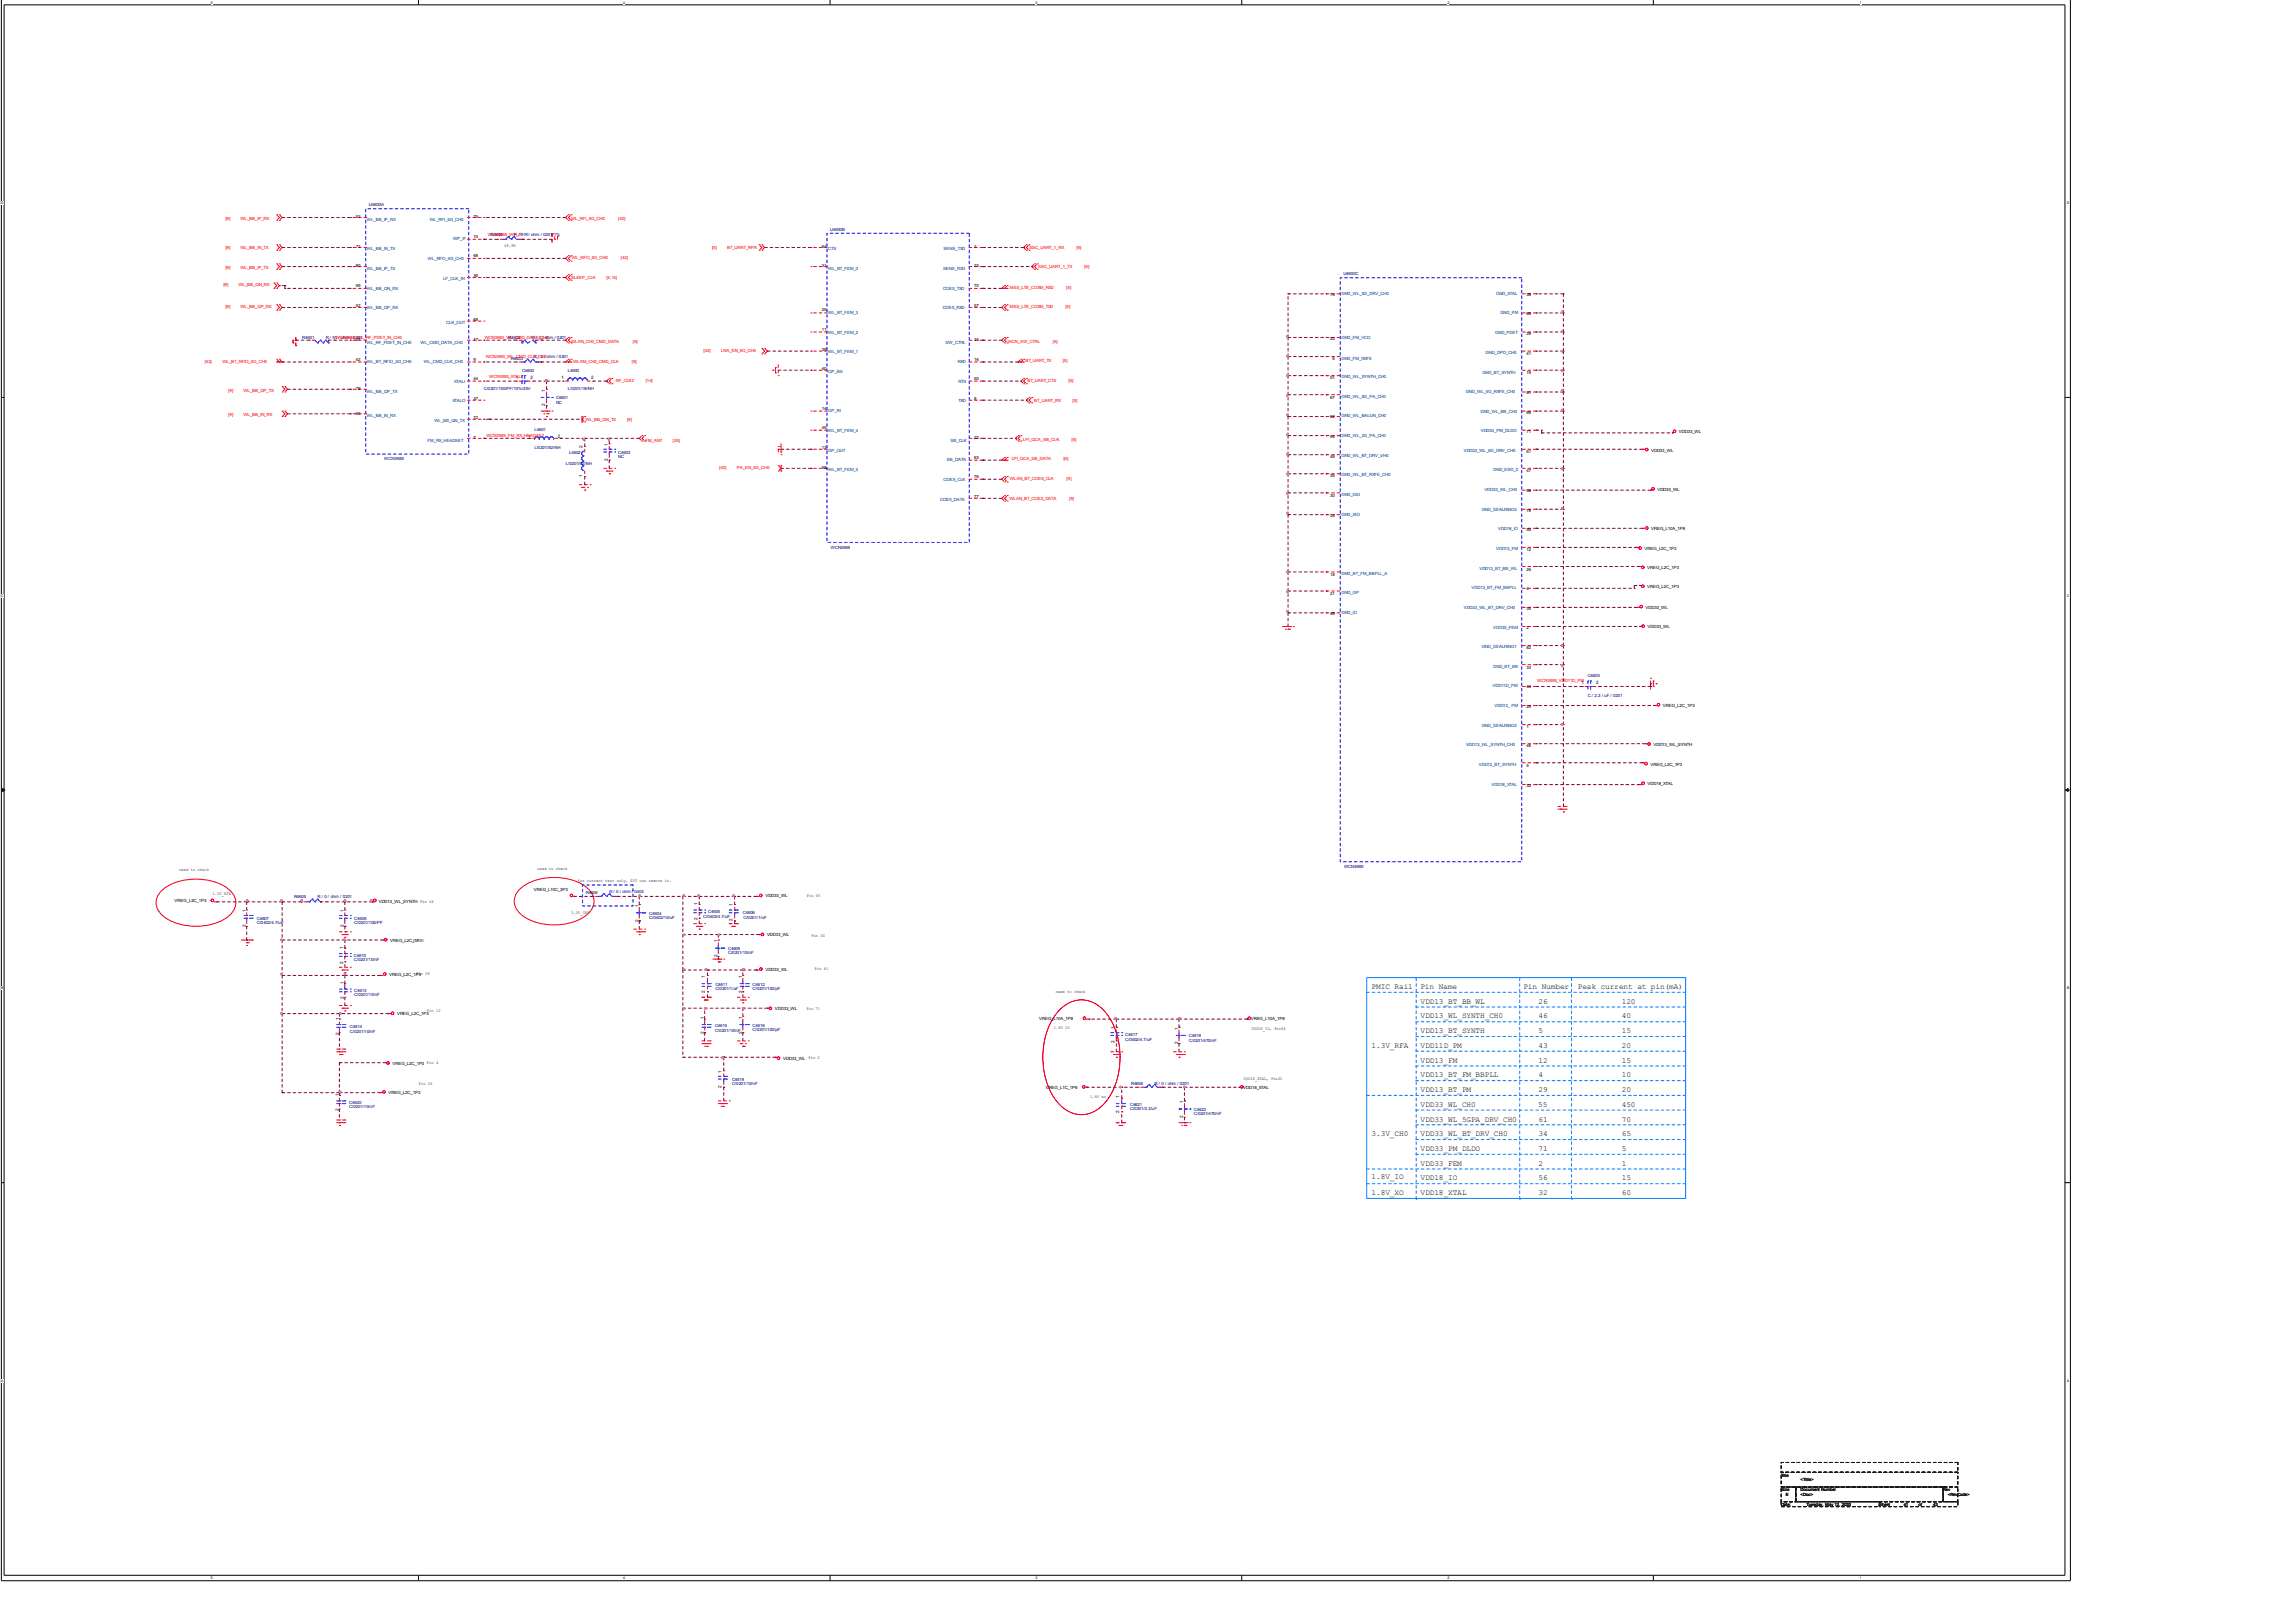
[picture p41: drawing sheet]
<svg xmlns="http://www.w3.org/2000/svg" width="297mm" height="210mm" viewBox="0 0 297 210" stroke-linecap="round" stroke-linejoin="round" font-family="sans-serif">
<defs><g id="words">
<g font-size="1">
<text x="177.5" y="128">PMIC Rail</text>
<text x="183.8" y="128">Pin Name</text>
<text x="183.9" y="129.9">VDD13_BT_BB_WL</text>
<text x="183.9" y="131.8">VDD13_WL_SYNTH_CH0</text>
<text x="197.2" y="128">Pin Number</text>
<text x="199.1" y="129.9">26</text>
<text x="199.1" y="131.8">46</text>
<text x="204.2" y="128">Peak current at pin(mA)</text>
<text x="209.9" y="129.9">120</text>
<text x="209.9" y="131.8">40</text>
<text x="177.5" y="135.6">1.3V_RFA</text>
<text x="183.9" y="133.7">VDD13_BT_SYNTH</text>
<text x="183.9" y="135.6">VDD11D_PM</text>
<text x="183.9" y="137.5">VDD13_FM</text>
<text x="199.1" y="133.7">5</text>
<text x="199.1" y="135.6">43</text>
<text x="199.1" y="137.5">12</text>
<text x="209.9" y="133.7">15</text>
<text x="209.9" y="137.5">15</text>
<text x="209.9" y="135.6">20</text>
<text x="183.9" y="143.2">VDD33_WL_CH0</text>
<text x="183.9" y="139.4">VDD13_BT_FM_BBPLL</text>
<text x="183.9" y="141.3">VDD13_BT_PM</text>
<text x="199.1" y="143.2">55</text>
<text x="199.1" y="139.4">4</text>
<text x="199.1" y="141.3">29</text>
<text x="209.9" y="139.4">10</text>
<text x="209.9" y="143.2">450</text>
<text x="209.9" y="141.3">20</text>
<text x="177.5" y="147">3.3V_CH0</text>
<text x="183.9" y="145.1">VDD33_WL_5GPA_DRV_CH0</text>
<text x="183.9" y="147">VDD33_WL_BT_DRV_CH0</text>
<text x="183.9" y="148.9">VDD33_PM_DLDO</text>
<text x="199.1" y="145.1">61</text>
<text x="199.1" y="147">34</text>
<text x="199.1" y="148.9">71</text>
<text x="209.9" y="145.1">70</text>
<text x="209.9" y="148.9">5</text>
<text x="209.9" y="147">65</text>
<text x="177.5" y="152.6">1.8V_IO</text>
<text x="177.5" y="154.6">1.8V_XO</text>
<text x="183.9" y="154.6">VDD18_XTAL</text>
<text x="183.9" y="150.8">VDD33_FEM</text>
<text x="183.9" y="152.7">VDD18_IO</text>
<text x="199.1" y="150.8">2</text>
<text x="199.1" y="152.7">56</text>
<text x="199.1" y="154.6">32</text>
<text x="209.9" y="150.8">1</text>
<text x="209.9" y="154.6">60</text>
<text x="209.9" y="152.7">15</text>
</g>
<g font-size=".6" fill="#f00">
<text x="29.2" y="28.4">[9]</text>
<text x="31.1" y="28.4">WL_BB_IP_RX</text>
<text x="73.9" y="28.4">WL_RFI_5G_CH0</text>
<text x="80" y="28.4">[42]</text>
<text x="29.2" y="32.3">[9]</text>
<text x="29.2" y="34.8">[9]</text>
<text x="31.1" y="32.3">WL_BB_IN_TX</text>
<text x="31.1" y="34.8">WL_BB_IP_TX</text>
<text x="63.1" y="30.5">WCN3988_WP_IF</text>
<text x="74" y="33.5">WL_RFO_5G_CH0</text>
<text x="80.3" y="33.5">[42]</text>
<text x="92.2" y="32.2">[5]</text>
<text x="94.1" y="32.2">BT_UART_RFR</text>
<text x="133.2" y="32.3">SSC_UART_1_RX</text>
<text x="134.4" y="34.7">SSC_UART_1_TX</text>
<text x="139.3" y="32.3">[6]</text>
<text x="140.3" y="34.7">[6]</text>
<text x="28.9" y="37">[9]</text>
<text x="29.2" y="39.9">[9]</text>
<text x="30.9" y="37">WL_BB_QN_RX</text>
<text x="31.1" y="39.9">WL_BB_QP_RX</text>
<text x="73.9" y="36.1">SLEEP_CLK</text>
<text x="78.5" y="36.1">[4,14]</text>
<text x="130.7" y="37.4">MSS_LTE_COXM_RXD</text>
<text x="130.7" y="39.9">MSS_LTE_COXM_TXD</text>
<text x="137.9" y="39.9">[5]</text>
<text x="138" y="37.4">[5]</text>
<text x="26.5" y="47">[42]</text>
<text x="28.8" y="47">WL_BT_RFIO_2G_CH0</text>
<text x="43.4" y="43.8">WCN3988_WL_RF_PDET_IN_CH0</text>
<text x="62.7" y="43.8">WCN3980_WL_CMD_DATA_CH0</text>
<text x="62.9" y="46.4">WCN3980_WL_CMD_CLK_CH0</text>
<text x="73.9" y="44.3">WLAN_CH0_CMD_DATA</text>
<text x="74.2" y="46.9">WLAM_CH0_CMD_CLK</text>
<text x="81.8" y="46.9">[9]</text>
<text x="81.9" y="44.3">[9]</text>
<text x="91.1" y="45.5">[42]</text>
<text x="93.3" y="45.5">LNA_EN_5G_CH0</text>
<text x="130.4" y="44.3">WCN_SW_CTRL</text>
<text x="132.7" y="46.8">BT_UART_TX</text>
<text x="136.3" y="44.3">[5]</text>
<text x="137.5" y="46.8">[5]</text>
<text x="29.5" y="50.7">[9]</text>
<text x="29.5" y="53.9">[9]</text>
<text x="31.5" y="50.7">WL_BB_QP_TX</text>
<text x="31.5" y="53.9">WL_BB_IN_RX</text>
<text x="63.3" y="48.9">WCN3980_XTALI</text>
<text x="79.7" y="49.4">RF_CLK2</text>
<text x="83.6" y="49.4">[14]</text>
<text x="133" y="49.4">BT_UART_CTS</text>
<text x="133.8" y="52">BT_UART_RX</text>
<text x="138.3" y="49.4">[5]</text>
<text x="138.8" y="52">[5]</text>
<text x="62.9" y="56.5">WCN3988_FM_RX_HEADSET</text>
<text x="75.8" y="54.5">WL_BB_QN_TX</text>
<text x="81.1" y="54.5">[9]</text>
<text x="83.5" y="57.1">FM_ANT</text>
<text x="87.1" y="57.1">[25]</text>
<text x="130.9" y="59.6">LPI_QCA_SB_DATA</text>
<text x="132.4" y="57">LPI_QCA_SB_CLK</text>
<text x="137.6" y="59.6">[6]</text>
<text x="138.7" y="57">[6]</text>
<text x="93.1" y="60.7">[42]</text>
<text x="95.4" y="60.7">PA_EN_5G_CH0</text>
<text x="130.6" y="64.6">WLAN_BT_COEX_DATA</text>
<text x="130.7" y="62.1">WLAN_BT_COEX_CLK</text>
<text x="138" y="62.1">[9]</text>
<text x="138.4" y="64.6">[9]</text>
<text x="198.9" y="88.3">WCN3988_VDD11D_PM</text>
</g>
<g font-size=".6">
<text x="46.1" y="28.2">53</text>
<text x="61.3" y="28.2">75</text>
<text x="46.1" y="32">73</text>
<text x="46.1" y="34.6">80</text>
<text x="61.3" y="30.8">10</text>
<text x="61.3" y="33.3">68</text>
<text x="61.3" y="35.9">36</text>
<text x="65.2" y="32">49.9K</text>
<text x="106.4" y="32">64</text>
<text x="106.4" y="34.6">31</text>
<text x="126.1" y="32">3</text>
<text x="126.1" y="34.6">23</text>
<text x="46.1" y="37.1">59</text>
<text x="46.1" y="39.7">52</text>
<text x="61.3" y="41.6">69</text>
<text x="106.4" y="40.3">25</text>
<text x="126.1" y="37.1">70</text>
<text x="126.1" y="39.7">57</text>
<text x="172.2" y="38.3">74</text>
<text x="197.6" y="38.3">38</text>
<text x="197.6" y="40.8">65</text>
<text x="46.1" y="44.1">27</text>
<text x="46.1" y="46.7">42</text>
<text x="61.3" y="44.1">17</text>
<text x="61.3" y="46.7">9</text>
<text x="106.4" y="42.8">11</text>
<text x="106.4" y="45.4">39</text>
<text x="106.4" y="47.9">40</text>
<text x="126.1" y="44.1">15</text>
<text x="126.1" y="46.7">16</text>
<text x="172.2" y="44">20</text>
<text x="172.5" y="46.5">6</text>
<text x="197.6" y="43.3">28</text>
<text x="197.6" y="45.9">41</text>
<text x="46.1" y="50.5">79</text>
<text x="46.1" y="53.6">60</text>
<text x="61.3" y="49.2">44</text>
<text x="61.3" y="51.7">37</text>
<text x="66.8" y="49.1">1</text>
<text x="68.7" y="49.1">2</text>
<text x="70.6" y="52.6" transform="rotate(-90 70.6 52.6)">2</text>
<text x="70.6" y="50.7" transform="rotate(-90 70.6 50.7)">1</text>
<text x="72.7" y="49.1">1</text>
<text x="76.5" y="49.1">2</text>
<text x="106.4" y="53">14</text>
<text x="126.1" y="49.2">50</text>
<text x="126.1" y="51.7">8</text>
<text x="172.2" y="49.1">51</text>
<text x="172.2" y="51.6">67</text>
<text x="197.6" y="48.4">19</text>
<text x="197.6" y="51">81</text>
<text x="197.6" y="53.5">66</text>
<text x="61.3" y="54.3">72</text>
<text x="61.3" y="56.8">7</text>
<text x="68.4" y="56.7">1</text>
<text x="72.2" y="56.7">2</text>
<text x="75.4" y="57.9" transform="rotate(-90 75.4 57.9)">2</text>
<text x="78.6" y="59.6" transform="rotate(-90 78.6 59.6)">2</text>
<text x="78.6" y="57.7" transform="rotate(-90 78.6 57.7)">1</text>
<text x="106.4" y="55.5">45</text>
<text x="106.4" y="58.1">13</text>
<text x="126.1" y="56.8">22</text>
<text x="126.1" y="59.4">63</text>
<text x="172.2" y="54.1">62</text>
<text x="172.2" y="56.7">54</text>
<text x="172.2" y="59.2">48</text>
<text x="197.6" y="56">71</text>
<text x="197.6" y="58.6">61</text>
<text x="213.7" y="58.4">VDD33_WL</text>
<text x="217.3" y="56">VDD33_WL</text>
<text x="75.4" y="61.7" transform="rotate(-90 75.4 61.7)">1</text>
<text x="106.4" y="60.6">58</text>
<text x="126.1" y="61.9">76</text>
<text x="126.1" y="64.4">77</text>
<text x="172.2" y="61.8">35</text>
<text x="172.2" y="64.3">30</text>
<text x="197.6" y="61.1">47</text>
<text x="197.6" y="63.7">55</text>
<text x="214.5" y="63.5">VDD33_WL</text>
<text x="172.2" y="66.8">24</text>
<text x="197.6" y="66.2">78</text>
<text x="197.6" y="68.7">56</text>
<text x="197.6" y="71.3">12</text>
<text x="212.8" y="71.2">VREG_L2C_1P3</text>
<text x="213.7" y="68.6">VREG_L10A_1P8</text>
<text x="172.2" y="74.5">18</text>
<text x="172.2" y="77">21</text>
<text x="197.6" y="73.8">26</text>
<text x="197.6" y="76.4">4</text>
<text x="213.2" y="73.7">VREG_L2C_1P3</text>
<text x="213.2" y="76.1">VREG_L2C_1P3</text>
<text x="172.2" y="79.5">49</text>
<text x="197.6" y="78.9">34</text>
<text x="197.6" y="81.4">2</text>
<text x="197.6" y="84">82</text>
<text x="213" y="78.7">VDD33_WL</text>
<text x="213.2" y="81.3">VDD33_WL</text>
<text x="197.6" y="86.5">33</text>
<text x="197.6" y="89.1">43</text>
<text x="204.7" y="88.5">1</text>
<text x="206.6" y="88.5">2</text>
<text x="197.6" y="91.6">29</text>
<text x="197.6" y="94.1">1</text>
<text x="215.2" y="91.4">VREG_L2C_1P3</text>
<text x="197.6" y="96.7">46</text>
<text x="197.6" y="99.2">5</text>
<text x="197.6" y="101.8">32</text>
<text x="213.2" y="101.6">VDD18_XTAL</text>
<text x="213.6" y="99.1">VREG_L2C_1P3</text>
<text x="214" y="96.5">VDD13_WL_SYNTH</text>
<text x="23.2" y="112.7">need to check</text>
<text x="69.6" y="112.5">need to check</text>
<text x="22.6" y="116.8">VREG_L2C_1P3</text>
<text x="27.5" y="115.8">1.3V_RFA</text>
<text x="31.8" y="119.9" transform="rotate(-90 31.8 119.9)">2</text>
<text x="31.8" y="118" transform="rotate(-90 31.8 118)">1</text>
<text x="44.5" y="119.9" transform="rotate(-90 44.5 119.9)">2</text>
<text x="44.5" y="118" transform="rotate(-90 44.5 118)">1</text>
<text x="49" y="116.8">VDD13_WL_SYNTH Pin 46</text>
<text x="69.1" y="115.2">VREG_L10C_3P3</text>
<text x="73.9" y="118.3">3.3V_CH0</text>
<text x="74.8" y="114.1">for current test only, EVT can remove it.</text>
<text x="82.6" y="119.3" transform="rotate(-90 82.6 119.3)">2</text>
<text x="82.6" y="117.3" transform="rotate(-90 82.6 117.3)">1</text>
<text x="90.2" y="119" transform="rotate(-90 90.2 119)">2</text>
<text x="90.2" y="117.1" transform="rotate(-90 90.2 117.1)">1</text>
<text x="94.8" y="119.2" transform="rotate(-90 94.8 119.2)">2</text>
<text x="94.8" y="117.3" transform="rotate(-90 94.8 117.3)">1</text>
<text x="99.1" y="116.1">VDD33_WL</text>
<text x="104.4" y="116">Pin 55</text>
<text x="44.4" y="124.7" transform="rotate(-90 44.4 124.7)">2</text>
<text x="44.4" y="122.8" transform="rotate(-90 44.4 122.8)">1</text>
<text x="50.5" y="121.8">VREG_L2C_1P3</text>
<text x="53.4" y="121.9">Pin 5</text>
<text x="92.9" y="123.8" transform="rotate(-90 92.9 123.8)">2</text>
<text x="92.9" y="121.9" transform="rotate(-90 92.9 121.9)">1</text>
<text x="99.1" y="125.6">VDD33_WL</text>
<text x="99.3" y="121.2">VDD33_WL</text>
<text x="105" y="121.2">Pin 34</text>
<text x="105.4" y="125.6">Pin 61</text>
<text x="43.9" y="132" transform="rotate(-90 43.9 132)">1</text>
<text x="44.5" y="129.2" transform="rotate(-90 44.5 129.2)">2</text>
<text x="44.5" y="127.3" transform="rotate(-90 44.5 127.3)">1</text>
<text x="50.4" y="126.3">VREG_L2C_1P3</text>
<text x="51.4" y="131.4">VREG_L2C_1P3</text>
<text x="53.9" y="126.2">Pin 29</text>
<text x="55.3" y="130.9">Pin 12</text>
<text x="91.1" y="131.9" transform="rotate(-90 91.1 131.9)">1</text>
<text x="91.2" y="128.4" transform="rotate(-90 91.2 128.4)">2</text>
<text x="91.2" y="126.5" transform="rotate(-90 91.2 126.5)">1</text>
<text x="96" y="131.8" transform="rotate(-90 96 131.8)">1</text>
<text x="96" y="128.4" transform="rotate(-90 96 128.4)">2</text>
<text x="96" y="126.5" transform="rotate(-90 96 126.5)">1</text>
<text x="100.3" y="130.7">VDD33_WL</text>
<text x="104.4" y="130.6">Pin 71</text>
<text x="134.5" y="132">VREG_L10A_1P8</text>
<text x="136.6" y="128.5">need to check</text>
<text x="161.9" y="132">VREG_L10A_1P8</text>
<text x="43.9" y="133.9" transform="rotate(-90 43.9 133.9)">2</text>
<text x="50.8" y="137.8">VREG_L2C_1P3 Pin 4</text>
<text x="91.1" y="133.8" transform="rotate(-90 91.1 133.8)">2</text>
<text x="96" y="133.7" transform="rotate(-90 96 133.7)">2</text>
<text x="101.3" y="137.2">VDD33_WL</text>
<text x="104.6" y="137">Pin 2</text>
<text x="136.4" y="133.2">1.8V IO</text>
<text x="144.2" y="135" transform="rotate(-90 144.2 135)">2</text>
<text x="144.2" y="133.1" transform="rotate(-90 144.2 133.1)">1</text>
<text x="152.5" y="135.1" transform="rotate(-90 152.5 135.1)">2</text>
<text x="152.5" y="133.2" transform="rotate(-90 152.5 133.2)">1</text>
<text x="162" y="133.3">VDD18_IO, Pin56</text>
<text x="43.9" y="143.8" transform="rotate(-90 43.9 143.8)">2</text>
<text x="43.9" y="141.9" transform="rotate(-90 43.9 141.9)">1</text>
<text x="50.3" y="141.5">VREG_L2C_1P3</text>
<text x="54.2" y="140.4">Pin 26</text>
<text x="93.4" y="140.7" transform="rotate(-90 93.4 140.7)">2</text>
<text x="93.4" y="138.8" transform="rotate(-90 93.4 138.8)">1</text>
<text x="135.3" y="140.9">VREG_L1C_1P8</text>
<text x="141.1" y="142.1">1.8V xo</text>
<text x="144.9" y="142.1" transform="rotate(-90 144.9 142.1)">1</text>
<text x="153.1" y="142.7" transform="rotate(-90 153.1 142.7)">1</text>
<text x="160.9" y="140.8">VDD18_XTAL</text>
<text x="160.9" y="139.7">VDD18_XTAL, Pin32</text>
<text x="144.9" y="144" transform="rotate(-90 144.9 144)">2</text>
<text x="153.1" y="144.7" transform="rotate(-90 153.1 144.7)">2</text>
<text x="230.5" y="191.1">Title</text>
<text x="233" y="191.7">&lt;Title&gt;</text>
<text x="230.5" y="193">Size</text>
<text x="230.5" y="194.9">Date:</text>
<text x="231.1" y="193.6">E</text>
<text x="233" y="193">Document Number</text>
<text x="233" y="193.6">&lt;Doc&gt;</text>
<text x="233.8" y="194.9">Tuesday, May 12, 2020</text>
<text x="243.2" y="194.9">Sheet</text>
<text x="246.4" y="194.9">41</text>
<text x="248.3" y="194.9">of</text>
<text x="250.2" y="194.9">43</text>
<text x="251.4" y="193">Rev</text>
<text x="252.1" y="193.6">&lt;RevCode&gt;</text>
</g>
<g font-size=".6" fill="#004080">
<text x="47.5" y="28.6">WL_BB_IP_RX</text>
<text x="55.6" y="28.6">WL_RFI_5G_CH0</text>
<text x="47.5" y="32.4">WL_BB_IN_TX</text>
<text x="47.5" y="34.9">WL_BB_IP_TX</text>
<text x="55.4" y="33.7">WL_RFO_5G_CH0</text>
<text x="58.6" y="31.1">WP_IF</text>
<text x="107.2" y="32.4">CTS</text>
<text x="107.2" y="34.9">WL_BT_FEM_0</text>
<text x="122" y="34.9">SENS_RXD</text>
<text x="122.1" y="32.4">SENS_TXD</text>
<text x="47.5" y="37.5">WL_BB_QN_RX</text>
<text x="47.5" y="40">WL_BB_QP_RX</text>
<text x="57.4" y="36.2">LF_CLK_IN</text>
<text x="57.7" y="41.9">CLK_OUT</text>
<text x="107.2" y="40.6">WL_BT_FEM_3</text>
<text x="122" y="40">COEX_RXD</text>
<text x="122" y="37.5">COEX_TXD</text>
<text x="173.6" y="38.1">GND_WL_5G_DRV_CH0</text>
<text x="193.6" y="38.1">GND_XTAL</text>
<text x="194.2" y="40.6">GND_PM</text>
<text x="47.5" y="44.4">WL_RF_PDET_IN_CH0</text>
<text x="47.5" y="47">WL_BT_RFIO_2G_CH0</text>
<text x="54.4" y="44.4">WL_CMD_DATA_CH0</text>
<text x="54.9" y="47">WL_CMD_CLK_CH0</text>
<text x="107.2" y="43.2">WL_BT_FEM_2</text>
<text x="107.2" y="45.7">WL_BT_FEM_1</text>
<text x="122.4" y="44.4">SW_CTRL</text>
<text x="123.9" y="47">RXD</text>
<text x="173.6" y="43.9">GND_FM_VCO</text>
<text x="173.6" y="46.5">GND_FM_RXFE</text>
<text x="192.3" y="45.8">GND_DPD_CH0</text>
<text x="193.5" y="43.2">GND_PDET</text>
<text x="47.5" y="50.8">WL_BB_QP_TX</text>
<text x="47.5" y="54">WL_BB_IN_RX</text>
<text x="58.5" y="52.1">XTALO</text>
<text x="58.8" y="49.5">XTALI</text>
<text x="107.2" y="48.3">GP_EN</text>
<text x="107.2" y="53.3">GP_IN</text>
<text x="124" y="49.5">RTS</text>
<text x="124" y="52.1">TXD</text>
<text x="173.6" y="48.9">GND_WL_SYNTH_CH0</text>
<text x="173.6" y="51.5">GND_WL_5G_PA_CH0</text>
<text x="189.7" y="50.8">GND_WL_5G_RXFE_CH0</text>
<text x="191.6" y="53.4">GND_WL_BB_CH0</text>
<text x="191.8" y="48.4">GND_BT_SYNTH</text>
<text x="55.3" y="57.1">FM_RX_HEADSET</text>
<text x="56.2" y="54.6">WL_BB_QN_TX</text>
<text x="107.2" y="55.9">WL_BT_FEM_4</text>
<text x="107.2" y="58.4">GP_OUT</text>
<text x="122.5" y="59.7">SB_DATA</text>
<text x="123" y="57.1">SB_CLK</text>
<text x="173.6" y="54">GND_WL_BALUN_CH0</text>
<text x="173.6" y="56.6">GND_WL_2G_PA_CH0</text>
<text x="173.6" y="59.1">GND_WL_BT_DRV_VH0</text>
<text x="189.4" y="58.5">VDD33_WL_5G_DRV_CH0</text>
<text x="191.6" y="55.9">VDD33_PM_DLDO</text>
<text x="107.2" y="61">WL_BT_FEM_5</text>
<text x="121.7" y="64.8">COEX_DATA</text>
<text x="122.1" y="62.2">COEX_CLK</text>
<text x="173.6" y="61.6">GND_WL_BT_RXFE_CH0</text>
<text x="173.6" y="64.2">GND_DIG</text>
<text x="192.1" y="63.5">VDD33_WL_CH0</text>
<text x="193.2" y="61">GND_ESD_0</text>
<text x="173.6" y="66.7">GND_ISO</text>
<text x="191.8" y="66.1">GND_SEALRING3</text>
<text x="193.6" y="71.2">VDD13_FM</text>
<text x="193.9" y="68.6">VDD18_IO</text>
<text x="173.6" y="74.3">GND_BT_FM_BBPLL_A</text>
<text x="173.6" y="76.9">GND_GP</text>
<text x="190.4" y="76.2">VDD13_BT_FM_BBPLL</text>
<text x="191.5" y="73.7">VDD13_BT_BB_WL</text>
<text x="173.6" y="79.4">GND_IO</text>
<text x="189.4" y="78.8">VDD33_WL_BT_DRV_CH0</text>
<text x="191.8" y="83.9">GND_SEALRING1</text>
<text x="193.2" y="81.3">VDD33_FEM</text>
<text x="193.1" y="88.9">VDD11D_PM</text>
<text x="193.2" y="86.4">GND_BT_BB</text>
<text x="191.8" y="94">GND_SEALRING2</text>
<text x="193.4" y="91.5">VDD13_ PM</text>
<text x="189.7" y="96.6">VDD13_WL_SYNTH_CH0</text>
<text x="191.4" y="99.1">VDD13_BT_SYNTH</text>
<text x="193" y="101.6">VDD18_XTAL</text>
</g>
<g font-size=".6" fill="#000080">
<text x="47.7" y="26.7">U4600A</text>
<text x="107.4" y="29.8">U4600B</text>
<text x="63.5" y="30.5">R4600</text>
<text x="66.5" y="30.5">R / 51K/ ohm / 0201/1%</text>
<text x="173.8" y="35.6">U4600C</text>
<text x="39.1" y="43.9">R4601</text>
<text x="42.2" y="43.8">R / 51 / ohm / 0201</text>
<text x="65.8" y="43.9">R4602</text>
<text x="66.1" y="46.5">R4603</text>
<text x="68.8" y="43.8">R / 0 / ohm / 0201</text>
<text x="69.1" y="46.4">R / 0 / ohm / 0201</text>
<text x="62.6" y="50.5">C/0201/100/PF/10%/25V</text>
<text x="67.6" y="48.2">C4600</text>
<text x="72" y="51.7">C4601</text>
<text x="72" y="52.2">NC</text>
<text x="73.5" y="48.2">L4600</text>
<text x="73.5" y="50.4">L/0201/18/NH</text>
<text x="49.7" y="59.6">WCN3988</text>
<text x="69.2" y="55.8">L4601</text>
<text x="69.2" y="58">L/0201/82/NH</text>
<text x="73.7" y="58.7">L4602</text>
<text x="80" y="58.7">C4602</text>
<text x="80" y="59.3">NC</text>
<text x="73.2" y="60.1">L/0201/82/NH</text>
<text x="107.5" y="71">WCN3988</text>
<text x="205.5" y="87.6">C4603</text>
<text x="205.5" y="90.2">C / 2.2 / uF / 0201</text>
<text x="173.9" y="112.3">WCN3988</text>
<text x="33.2" y="119">C4607</text>
<text x="33.2" y="119.5">C/0402/4.7/uF</text>
<text x="38.1" y="116.2">R4605</text>
<text x="41.1" y="116.2">R / 0 / ohm / 0201</text>
<text x="45.8" y="119">C4608</text>
<text x="45.8" y="119.5">C/0201/100/PF</text>
<text x="75.8" y="115.6">R4604</text>
<text x="78.9" y="115.6">R / 0 / ohm / 0402</text>
<text x="84" y="118.4">C4604</text>
<text x="84" y="118.9">C/0402/10/uF</text>
<text x="91" y="118.7">C/0402/4.7/uF</text>
<text x="91.6" y="118.2">C4605</text>
<text x="96.1" y="118.3">C4606</text>
<text x="96.2" y="118.9">C/0201/1/uF</text>
<text x="45.8" y="123.8">C4610</text>
<text x="45.8" y="124.4">C/0201/10/nF</text>
<text x="94.2" y="122.9">C4609</text>
<text x="94.2" y="123.5">C/0201/10/nF</text>
<text x="45.8" y="128.3">C4613</text>
<text x="45.8" y="128.9">C/0201/10/nF</text>
<text x="92.6" y="127.6">C4611</text>
<text x="92.6" y="128.1">C/0201/1/uF</text>
<text x="97.4" y="127.6">C4612</text>
<text x="97.4" y="128.1">C/0201/100/pF</text>
<text x="45.3" y="133">C4614</text>
<text x="45.3" y="133.6">C/0201/10/nF</text>
<text x="92.5" y="132.9">C4615</text>
<text x="92.5" y="133.5">C/0201/10/nF</text>
<text x="97.4" y="132.8">C4616</text>
<text x="97.4" y="133.4">C/0201/100/pF</text>
<text x="145.6" y="134.1">C4617</text>
<text x="145.6" y="134.7">C/0402/4.7/uF</text>
<text x="153.9" y="134.2">C4618</text>
<text x="153.9" y="134.8">C/0201/470/nF</text>
<text x="45.2" y="142.9">C4620</text>
<text x="45.2" y="143.4">C/0201/10/nF</text>
<text x="94.7" y="139.8">C4619</text>
<text x="94.7" y="140.4">C/0201/10/nF</text>
<text x="146.2" y="143.1">C4621</text>
<text x="146.2" y="143.7">C/0201/2.2/uF</text>
<text x="146.4" y="140.4">R4606</text>
<text x="149.4" y="140.3">R / 0 / ohm / 0201</text>
<text x="154.5" y="143.8">C4622</text>
<text x="154.5" y="144.3">C/0201/470/nF</text>
</g>
<g font-size=".5">
<text x="27.3" y=".5">5</text>
<text x="80.6" y=".5">4</text>
<text x="134" y=".5">3</text>
<text x="187.3" y=".5">2</text>
<text x="240.7" y=".5">1</text>
<text x=".2" y="26.4">D</text>
<text x="267.5" y="26.4">D</text>
<text x=".2" y="77.2">C</text>
<text x="267.5" y="77.2">C</text>
<text x=".2" y="128">B</text>
<text x="267.5" y="128">B</text>
<text x=".2" y="178.8">A</text>
<text x="267.5" y="178.8">A</text>
<text x="27.3" y="204.3">5</text>
<text x="80.6" y="204.3">4</text>
<text x="134" y="204.3">3</text>
<text x="187.3" y="204.3">2</text>
<text x="240.7" y="204.3">1</text>
</g>
</g></defs>
<path d="M.2 -.1v204.6h267.7v-204.6M.5 .6h266.7v203.2h-266.7z" fill="none" stroke="#000" stroke-width=".13"/>
<g fill="#fff">
<path d="M27.3 .1h.2v.5h-.2z"/>
<path d="M27.3 203.9h.2v.5h-.2z"/>
</g>
<path d="M54.2 -.1v.7M54.2 203.8v.7" fill="none" stroke="#000" stroke-width=".13"/>
<g fill="#fff">
<path d="M80.6 .1h.3v.5h-.3z"/>
<path d="M80.6 203.9h.3v.5h-.3z"/>
</g>
<path d="M107.4 -.1v.7M107.4 203.8v.7" fill="none" stroke="#000" stroke-width=".13"/>
<g fill="#fff">
<path d="M134 .1h.2v.5h-.2z"/>
<path d="M134 203.9h.2v.5h-.2z"/>
</g>
<path d="M160.7 -.1v.7M160.7 203.8v.7" fill="none" stroke="#000" stroke-width=".13"/>
<g fill="#fff">
<path d="M187.3 .1h.2v.5h-.2z"/>
<path d="M187.3 203.9h.2v.5h-.2z"/>
</g>
<path d="M214 -.1v.7M214 203.8v.7" fill="none" stroke="#000" stroke-width=".13"/>
<g fill="#fff">
<path d="M240.7 .1h.2v.5h-.2z"/>
<path d="M240.7 203.9h.2v.5h-.2z"/>
<path d="M.2 26h.3v.5h-.3z"/>
<path d="M267.5 26h.3v.5h-.3z"/>
<path d="M.2 76.8h.3v.5h-.3z"/>
<path d="M267.5 76.8h.3v.5h-.3z"/>
</g>
<path d="M.2 51.4h.3M267.2 51.4h.7" fill="none" stroke="#000" stroke-width=".13"/>
<g fill="#fff">
<path d="M.2 127.6h.2v.5h-.2z"/>
<path d="M267.5 127.6h.3v.5h-.3z"/>
</g>
<path d="M.2 102.2h.3M267.2 102.2h.7" fill="none" stroke="#000" stroke-width=".13"/>
<path d="M.3 102l.3 .2-.3 .2zM267.3 102.2l.3-.2v.4z" fill="#000" stroke="#000" stroke-width=".13"/>
<g fill="#fff">
<path d="M.2 178.4h.3v.5h-.3z"/>
<path d="M267.5 178.4h.3v.5h-.3z"/>
</g>
<path d="M.2 153h.3M267.2 153h.7" fill="none" stroke="#000" stroke-width=".13"/>
<g fill="none" stroke="#f00" stroke-width=".13">
<path d="M20.9 115.3a7.3 7.3 0 0 1 7.1-1.1 3.2 3.2 0 0 1 2.5 2.6 3.2 3.2 0 0 1-2.5 2.6 7.8 7.8 0 0 1-6.6-.6 2.15 2.15 0 0 1-.5-3.5zM67.3 115.1a7.3 7.3 0 0 1 7-1.1 3.2 3.2 0 0 1 2.6 2.6 3.2 3.2 0 0 1-2.6 2.7 7.8 7.8 0 0 1-6.5-.7 2.18 2.18 0 0 1-.5-3.5zM137 130.8a3.8 3.8 0 0 1 5.9 0 9.8 9.8 0 0 1 1.5 9.4 5.7 5.7 0 0 1-3.6 3.9 4.1 4.1 0 0 1-4.4-2 10.2 10.2 0 0 1 0-10.6z"/>
<circle cx="213.1" cy="58.2" r=".17"/>
<circle cx="216.7" cy="55.8" r=".17"/>
<circle cx="212.3" cy="70.9" r=".17"/>
<circle cx="212.4" cy="78.5" r=".17"/>
<circle cx="212.6" cy="73.4" r=".17"/>
<circle cx="212.6" cy="75.9" r=".17"/>
<circle cx="213.1" cy="68.3" r=".17"/>
<circle cx="213.9" cy="63.2" r=".17"/>
<circle cx="212.6" cy="81" r=".17"/>
<circle cx="213" cy="98.8" r=".17"/>
<circle cx="213.4" cy="96.3" r=".17"/>
<circle cx="214.6" cy="91.2" r=".17"/>
<circle cx="27.5" cy="116.5" r=".17"/>
<circle cx="48.5" cy="116.5" r=".17"/>
<circle cx="74" cy="115.9" r=".17"/>
<circle cx="98.5" cy="115.9" r=".17"/>
<circle cx="212.6" cy="101.3" r=".17"/>
<circle cx="49.8" cy="126" r=".17"/>
<circle cx="49.9" cy="121.6" r=".17"/>
<circle cx="50.2" cy="137.5" r=".17"/>
<circle cx="50.8" cy="131.1" r=".17"/>
<circle cx="98.5" cy="125.4" r=".17"/>
<circle cx="98.7" cy="120.9" r=".17"/>
<circle cx="99.7" cy="130.5" r=".17"/>
<circle cx="100.8" cy="136.9" r=".17"/>
<circle cx="140.3" cy="131.7" r=".17"/>
<circle cx="161.7" cy="131.7" r=".17"/>
<circle cx="49.7" cy="141.3" r=".17"/>
<circle cx="140.3" cy="140.6" r=".17"/>
<circle cx="160.7" cy="140.6" r=".17"/>
</g>
<g fill="none" stroke="#00f" stroke-width=".13" stroke-dasharray=".4 .4 .4 .4 .4 .4 .4 .4">
<path d="M47.3 27h13.4v31.8h-13.4zM65.1 31h.3M65.4 31h.1M65.4 31l.4-.4M65.8 30.6h.1M65.8 30.6l.3 .4M66.1 31h.1M66.1 31l.4-.4M66.5 30.6h.1M66.5 30.6l.4 .4M66.9 31h.1M66.9 31h.3"/>
<path d="M67.2 31h.1M107 30.2h18.4v40h-18.4zM173.4 35.9h23.5v75.6h-23.5zM40.7 44l.4 .4M41.1 44.4h.1M41.1 44.4l.4-.4M41.5 44h.1M41.5 44l.3 .4M41.8 44.4h.1M41.8 44.4l.4-.4M42.2 44h.1M42.2 44l.3 .4"/>
<path d="M42.5 44.4h.1M42.5 44.4v-.4M42.5 44h.1M67.6 44v.4M67.6 44.4h.1M67.6 44.4l.3-.4M67.6 46.8h.3M67.6 49.3h.1M67.6 49.7v-1.1M67.6 48.6h.1M67.9 44h.1M67.9 44l.4 .4"/>
<path d="M67.9 46.8h.1M67.9 46.8l.4-.3M67.9 49.7v-1.1M67.9 48.6h.1M67.9 49.3h.1M68.3 44.4h.1M68.3 44.4l.7-.4M68.3 46.5h.1M68.3 46.5l.3 .3M68.3 49.3h-.4M68.6 46.8h.1M68.6 46.8l.4-.3"/>
<path d="M69 44h.1M69 44l.3 .4M69 46.5h.1M69 46.5l.3 .3M69.3 44.4h.1M69.3 44.4v-.4M69.3 44h.1M69.3 46.8h.1M69.3 46.8h.4M69.7 46.8h.1M70 51.4h1.4M70.7 51.1v.3"/>
<path d="M70.7 51.4h.1M70.7 51.8v-.4M71.4 51.4h.1M78.1 58.5h1.5M78.1 58.1h1.5M78.8 58.1h.1M78.8 58.8v-.3M78.8 58.5h.1M79.6 58.5h.1M79.6 58.1h.1M205.5 88.8h.1M205.5 89.2v-1.1"/>
<path d="M205.5 88.1h.1M205.8 89.2v-1.1M205.8 88.1h.1M205.8 88.8h.1M206.2 88.8h-.4M31.6 118.8h1M31.6 118.5h1M31.9 118.5h.1M31.9 119.2v-.4M31.9 118.8h.1M32.6 118.8h.1M32.6 118.5h.1"/>
<path d="M39.7 116.7h.3M40 116.7h.1M40 116.7l.4-.4M40.4 116.3h.1M40.4 116.3l.3 .4M40.7 116.7h.1M40.7 116.7l.4-.4M41.1 116.3h.1M41.1 116.3l.4 .4M41.5 116.7h.1M43.9 118.8h1.4M43.9 118.5h1.4"/>
<path d="M44.6 118.5h.1M44.6 119.2v-.4M44.6 118.8h.1M45.3 118.8h.1M45.3 118.5h.1M75.4 114.5h6.5v2.7h-6.5zM77.4 116h.4M77.8 116h.1M77.8 116l.3-.4M78.1 115.6h.1M78.1 115.6l.4 .4M78.5 116h.1"/>
<path d="M78.5 116l.3-.4M78.8 115.6h.1M78.8 115.6l.4 .4M79.2 116h.1M79.2 116h.4M79.6 116h.1M82.4 118.1h1M82.7 117.7v.4M82.7 118.1h.1M82.7 118.5v-.4M83.4 118.1h.1M89.8 118.1h1.4"/>
<path d="M89.8 117.7h1.4M90.5 117.7h.1M90.5 118.1h.1M91.2 118.1h.1M91.2 117.7h.1M94.4 118.1h1M94.4 117.7h1M95.1 117.7h.1M95.1 118.5v-.4M95.1 118.1h.1M95.4 118.1h.1M95.4 117.7h.1"/>
<path d="M43.6 132.9h1M43.6 132.6h1M43.9 132.6h.1M43.9 133.3v-.4M43.9 132.9h.1M43.9 128.3h1.4M43.9 128h1.4M43.9 123.7h1.4M43.9 123.4h1.4M44.6 132.9h.1M44.6 132.6h.1M44.6 127.6v.4"/>
<path d="M44.6 128h.1M44.6 128.3h.1M44.6 123.4h.1M44.6 123.7h.1M45.3 128.3h.1M45.3 128h.1M45.3 123.7h.1M45.3 123.4h.1M90.8 127.6h1.1M90.8 127.3h1.1M90.8 132.9h1.1M90.8 132.6h1.1"/>
<path d="M91.2 132.2v.4M91.2 132.6h.1M91.2 132.9h.1M91.5 126.9v.4M91.5 127.3h.1M91.5 127.6h.1M91.9 127.6h.1M91.9 127.3h.1M91.9 132.9h.1M91.9 132.6h.1M92.6 122.7h1.1M93 122.3v.4"/>
<path d="M93 122.7h.1M93 123v-.3M93 139.6h1M93 139.3h1M93.7 122.7h.1M93.7 139.3h.1M93.7 140v-.4M93.7 139.6h.1M94 139.6h.1M94 139.3h.1M95.8 127.6h1M95.8 127.3h1"/>
<path d="M95.8 132.6h1M96.1 126.9v.4M96.1 127.3h.1M96.1 127.6h.1M96.1 132.2v.4M96.1 132.6h.1M96.1 132.9v-.3M96.8 127.6h.1M96.8 127.3h.1M96.8 132.6h.1M143.8 134h1.4M143.8 133.6h1.4"/>
<path d="M144.5 133.6h.1M144.5 134.3v-.3M144.5 134h.1M145.2 134h.1M145.2 133.6h.1M152.2 134h1.1M152.6 133.6v.4M152.6 134h.1M152.6 134.3v-.3M153.3 134h.1M43.6 142.8h1M43.6 142.4h1"/>
<path d="M43.9 142.4h.1M43.9 142.8h.1M44.6 142.8h.1M44.6 142.4h.1M144.5 143.1h1M144.5 142.8h1M145.2 142.4v.4M145.2 142.8h.1M145.2 143.1h.1M145.5 143.1h.1M145.5 142.8h.1M148 140.7h.3"/>
<path d="M148.3 140.7h.1M148.3 140.7l.4-.4M148.7 140.3h.1M148.7 140.3l.3 .4M149 140.7h.1M149 140.7l.4-.4M149.4 140.3h.1M149.4 140.3l.4 .4M149.8 140.7h.1M149.8 140.7h.3M150.1 140.7h.1M152.6 143.5h1.4"/>
<path d="M153.3 143.1v.4M153.3 143.5h.1M153.3 143.9v-.4M154 143.5h.1"/>
</g>
<path d="M176.9 126.5h41.2v28.6h-41.2z" fill="none" stroke="#0080ff" stroke-width=".13"/>
<g fill="none" stroke="#0080ff" stroke-width=".13" stroke-dasharray=".4 .4 .4 .4 .4 .4 .4 .4">
<path d="M176.9 128.4h41.2M183.2 130.3h34.9M183.2 132.2h34.9M183.2 134.1h34.9M183.2 136h34.9M183.2 137.9h34.9M183.2 139.8h34.9M183.3 126.6v28.5M196.7 126.6v28.5M203.4 126.6v28.5M176.9 141.7h41.2M176.9 151.3h41.2"/>
<path d="M176.9 153.2h41.2M183.2 143.6h34.9M183.2 145.5h34.9M183.2 147.4h34.9M183.2 149.4h34.9M183.3 155.1h.1M196.7 155.1h.1M203.4 155.1h.1"/>
</g>
<g fill="none" stroke="#f00" stroke-width=".13" stroke-dasharray=".4 .4 .4 .4 .4 .4 .4 .4">
<path d="M35.5 36.6h.1M35.5 37.3h.1M35.8 27.8h.1M35.8 28.5h.1M35.8 31.7h.1M35.8 32.4h.1M35.8 34.1h.1M35.8 34.8h.1M35.8 37.3h.1M35.8 36.6h.1M35.8 37l-.3-.4M35.8 37l-.3 .3"/>
<path d="M35.8 39.4h.1M36.2 28.5h.1M36.2 27.8h.1M36.2 28.1l-.4-.3M36.2 28.1l-.4 .4M36.2 32.4h.1M36.2 31.7h.1M36.2 32l-.4-.3M36.2 32l-.4 .4M36.2 34.8h.1M36.2 34.1h.1M36.2 34.5l-.4-.4"/>
<path d="M36.2 34.5l-.4 .3M36.2 37l-.4 .3M36.2 37l-.4-.4M36.2 39.4h.1M36.2 39.8l-.4-.4M36.2 39.8l-.4 .3M36.5 28.1l-.3 .4M36.5 28.1l-.3-.3M36.5 32l-.3 .4M36.5 32l-.3-.3M36.5 34.5l-.3 .3M36.5 34.5l-.3-.4"/>
<path d="M36.5 39.8l-.3 .3M36.5 39.8l-.3-.4M45.3 28.1h.1M45.3 32h.1M45.3 34.5h.1M45.3 37.3h.1M45.3 39.8h.1M47.4 28.1h-2.1M47.4 32h-2.1M47.4 34.5h-2.1M47.4 37.3h-2.1M47.4 39.8h-2.1"/>
<path d="M60.5 28.1h2.1M60.5 31h2.1M60.5 33.4h2.1M60.5 35.9h2.1M62.6 28.1h.1M62.6 31h.1M62.6 33.4h.1M62.6 35.9h.1M64.4 31h.1M65.1 31h-.7M67.2 31h.4M67.6 31h.1"/>
<path d="M71.4 31.3v-1M71.4 30.3h.1M71.8 30.6v.4M71.8 31h.1M72.1 31v-.4M72.1 30.6h.1M73.2 28.1l.4-.3M73.2 28.1l.4 .4M73.2 33.4l.4-.3M73.2 33.4l.4 .4M73.2 35.9l.4-.3M73.2 35.9l.4 .4"/>
<path d="M73.6 27.8h.1M73.6 28.5h.1M73.6 28.1l.3 .4M73.6 28.1l.3-.3M73.6 33.1h.1M73.6 33.8h.1M73.6 33.4l.3 .4M73.6 33.4l.3-.3M73.6 35.6h.1M73.6 36.3h.1M73.6 35.9l.3 .4M73.6 35.9l.3-.3"/>
<path d="M73.9 28.5h.1M73.9 27.8h.1M73.9 33.8h.1M73.9 33.1h.1M73.9 36.3h.1M73.9 35.6h.1M98.2 31.7h.1M98.2 32.4h.1M98.6 32.4h.1M98.6 31.7h.1M98.6 32l-.4-.3M98.6 32l-.4 .4"/>
<path d="M99 32l-.4 .4M99 32l-.4-.3M105 32h.1M105 34.5h.1M107.1 32h-2.1M107.1 34.5h-2.1M125.4 32h1.8M125.4 34.5h1.8M125.4 37.3h1.8M125.4 39.8h1.8M127.2 32h.1M127.2 34.5h.1"/>
<path d="M127.2 37.3h.1M127.2 39.8h.1M129.6 37.3l.4-.3M129.6 37.3h.4M129.6 39.8l.4-.4M129.6 39.8l.4 .3M130 37h.1M130 37.3h.1M130 37.3h.4M130 37.3l.4-.3M130 39.4h.1M130 39.8l.4 .3"/>
<path d="M130 39.8l.4-.4M130.4 37.3h.1M130.4 37h.1M130.4 39.4h.1M132.5 32l.3-.3M132.5 32l.3 .4M132.8 31.7h.1M132.8 32.4h.1M132.8 32l.4 .4M132.8 32l.4-.3M133.2 32.4h.1M133.2 31.7h.1"/>
<path d="M133.5 34.5l.4-.4M133.5 34.5l.4 .3M133.9 34.1h.1M133.9 34.8h.1M133.9 34.5l.3 .3M133.9 34.5l.3-.4M134.2 34.8h.1M134.2 34.1h.1M171.6 38h.1M173.4 38h-1.8M197 38h1.8M198.8 38h.1"/>
<path d="M35.8 40.1h.1M35.8 46.5h.1M35.8 46.8h.1M36.2 40.1h.1M36.2 46.8h.1M36.2 46.5h.1M36.2 46.8l-.4-.3M36.2 46.8h-.4M36.5 46.8h-.3M36.5 46.8l-.3-.3M36.5 50h.1M36.5 50.7h.1"/>
<path d="M36.5 53.2h.1M36.5 53.9h.1M36.9 50.7h.1M36.9 50h.1M36.9 50.4l-.4-.4M36.9 50.4l-.4 .3M36.9 53.9h.1M36.9 53.2h.1M36.9 53.5l-.4-.3M36.9 53.5l-.4 .4M37.2 50.4l-.3 .3M37.2 50.4l-.3-.4"/>
<path d="M37.2 53.5l-.3 .4M37.2 53.5l-.3-.3M37.9 44.4v-.4M37.9 44h.1M37.9 44v.4M37.9 44.4h.1M38.3 43.7v1M38.3 44.7h.1M40 44h.1M40.7 44h-.7M42.5 44h.7M43.2 44h.1"/>
<path d="M45.3 44h.1M45.3 46.8h.1M45.3 50.4h.1M45.3 53.5h.1M47.4 44h-2.1M47.4 46.8h-2.1M47.4 50.4h-2.1M47.4 53.5h-2.1M60.5 41.5h2.1M60.5 44h2.1M60.5 46.8h2.1M60.5 49.3h2.1"/>
<path d="M60.5 51.8h2.1M60.5 54.2h2.1M60.5 56.7h2.1M62.6 41.5h.1M62.6 44h.1M62.6 46.8h.1M62.6 49.3h.1M62.6 51.8h.1M62.6 54.2h.1M62.6 56.7h.1M66.9 44h.1M66.9 46.8h.1"/>
<path d="M66.9 49.3h.1M67.6 44h-.7M67.6 46.8h-.7M67.6 49.3h-.7M68.3 49.3h.7M68.6 56.7h.1M69 49.3h.1M69.3 44h.7M69.3 56.7h-.7M69.7 46.8h.3M70 53.2h1.4M70 44h.1"/>
<path d="M70 46.8h.1M70.4 53.2h.7M70.4 53.5h.1M70.7 53.9h.1M70.7 51.8v.7M70.7 52.5h.1M70.7 51.1v-.7M70.7 50.4h.1M71.1 53.2h.1M71.1 53.5h-.7M71.4 53.2h.1M71.8 56.7h.7"/>
<path d="M72.5 56.7h.1M72.8 49.3h.1M73.2 44l.4-.3M73.2 44l.4 .4M73.2 46.8l.4-.3M73.2 46.8h.4M73.6 43.7h.1M73.6 44.4h.1M73.6 44l.3 .4M73.6 44l.3-.3M73.6 46.5h.1M73.6 46.8h.1"/>
<path d="M73.6 46.8h.3M73.6 46.8l.3-.3M73.6 49.3h-.8M73.9 44.4h.1M73.9 43.7h.1M73.9 46.8h.1M73.9 46.5h.1M75.3 54.2v-.3M75.3 53.9h.1M75.3 54.2v.4M75.3 54.6h.1M75.3 54.2l.4 .4"/>
<path d="M75.3 54.2l.4-.3M75.7 54.6h.1M75.7 53.9h.1M75.7 58.5v-.7M75.7 57.8h.1M76 49.3h.7M76.7 49.3h.1M78.5 49.3l.3-.3M78.5 49.3l.3 .4M78.8 49h.1M78.8 49.7h.1M78.8 49.3l.4 .4"/>
<path d="M78.8 49.3l.4-.3M78.8 58.8v.7M78.8 59.5h.1M78.8 58.1v-.7M78.8 57.4h.1M79.2 49.7h.1M79.2 49h.1M82.7 56.7l.4 .4M82.7 56.7l.4-.3M83.1 57.1h.1M83.1 56.4h.1M83.1 56.7l.3-.3"/>
<path d="M83.1 56.7l.3 .4M83.4 56.4h.1M83.4 57.1h.1M98.6 45.1h.1M98.6 45.8h.1M99 45.8h.1M99 45.1h.1M99 45.4l-.4-.3M99 45.4l-.4 .4M99.3 45.4l-.3 .4M99.3 45.4l-.3-.3M100 47.9h.1"/>
<path d="M100.4 47.5v.8M100.4 48.3h.1M100.4 48.3v-.8M100.4 47.5h.1M100.7 47.2v1.4M100.7 48.6h.1M100.7 58.5v-.7M100.7 57.8h.1M100.7 58.1h.1M101.1 57.4v1.4M101.1 58.8h.1M101.1 57.8v.7"/>
<path d="M101.1 58.5h.1M105 40.5h.1M105 43h.1M105 45.4h.1M105 47.9h.1M105 53.2h.1M105 55.7h.1M105 58.1h.1M107.1 40.5h-2.1M107.1 43h-2.1M107.1 45.4h-2.1M107.1 47.9h-2.1"/>
<path d="M107.1 53.2h-2.1M107.1 55.7h-2.1M107.1 58.1h-2.1M125.4 44h1.8M125.4 46.8h1.8M125.4 49.3h1.8M125.4 51.8h1.8M125.4 56.7h1.8M125.4 59.5h1.8M127.2 44h.1M127.2 46.8h.1M127.2 49.3h.1"/>
<path d="M127.2 51.8h.1M127.2 56.7h.1M127.2 59.5h.1M129.6 44l.4-.3M129.6 44l.4 .4M129.6 59.5l.4-.3M129.6 59.5h.4M130 40.1h.1M130 43.7h.1M130 44.4h.1M130 44l.4 .4M130 44l.4-.3"/>
<path d="M130 59.2h.1M130 59.5h.1M130 59.5h.4M130 59.5l.4-.3M130.4 40.1h.1M130.4 44.4h.1M130.4 43.7h.1M130.4 59.5h.1M130.4 59.2h.1M131.4 56.7l.4-.3M131.4 56.7l.4 .4M131.8 46.8l.3-.3"/>
<path d="M131.8 46.8h.3M131.8 56.4h.1M131.8 57.1h.1M131.8 56.7l.3 .4M131.8 56.7l.3-.3M132.1 46.5h.1M132.1 46.8h.1M132.1 46.8h.4M132.1 46.8l.4-.3M132.1 49.3l.4-.3M132.1 49.3l.4 .4M132.1 57.1h.1"/>
<path d="M132.1 56.4h.1M132.5 46.8h.1M132.5 46.5h.1M132.5 49h.1M132.5 49.7h.1M132.5 49.3l.3 .4M132.5 49.3l.3-.3M132.8 49.7h.1M132.8 49h.1M132.8 51.8l.4-.4M132.8 51.8l.4 .3M133.2 51.4h.1"/>
<path d="M133.2 52.1h.1M133.2 51.8l.3 .3M133.2 51.8l.3-.4M133.5 52.1h.1M133.5 51.4h.1M171.6 43.7h.1M171.6 46.1h.1M171.6 48.6h.1M171.6 51.1h.1M171.6 53.9h.1M171.6 56.4h.1M171.6 58.8h.1"/>
<path d="M173.4 43.7h-1.8M173.4 46.1h-1.8M173.4 48.6h-1.8M173.4 51.1h-1.8M173.4 53.9h-1.8M173.4 56.4h-1.8M173.4 58.8h-1.8M197 40.5h1.8M197 43h1.8M197 45.4h1.8M197 47.9h1.8M197 50.7h1.8"/>
<path d="M197 53.2h1.8M197 55.7h1.8M197 58.1h1.8M198.8 40.5h.1M198.8 43h.1M198.8 45.4h.1M198.8 47.9h.1M198.8 50.7h.1M198.8 53.2h.1M198.8 55.7h.1M198.8 58.1h.1M212.5 58.1h.1"/>
<path d="M212.9 58.1h-.4M216.4 56h.1M75 62.7h1.4M75.3 63.1h.7M75.3 63.1h.1M75.7 63.1h-.4M75.7 63.4h.1M75.7 61v.7M75.7 61.7h.1M76 63.1h.1M76.4 62.7h.1M78.1 60.6h1.5"/>
<path d="M78.5 61h.7M78.5 61h.1M78.8 61.3h.1M79.2 61h.1M79.2 61h-.7M79.6 60.6h.1M100.7 60.2h.1M100.7 61h.1M101.1 60.6v.4M101.1 61h.1M101.1 60.6v-.4M101.1 60.2h.1"/>
<path d="M101.1 60.6l-.4-.4M101.1 60.6l-.4 .4M105 60.6h.1M107.1 60.6h-2.1M125.4 62h1.8M125.4 64.5h1.8M127.2 62h.1M127.2 64.5h.1M129.6 62l.4-.3M129.6 62l.4 .4M129.6 64.5l.4-.4M129.6 64.5l.4 .3"/>
<path d="M130 61.7h.1M130 62.4h.1M130 62l.4 .4M130 62l.4-.3M130 64.1h.1M130 64.8h.1M130 64.5l.4 .3M130 64.5l.4-.4M130.4 62.4h.1M130.4 61.7h.1M130.4 64.8h.1M130.4 64.1h.1"/>
<path d="M171.6 61.3h.1M171.6 63.8h.1M171.6 66.6h.1M171.6 74h.1M171.6 76.5h.1M171.6 79.3h.1M173.4 61.3h-1.8M173.4 63.8h-1.8M173.4 66.6h-1.8M173.4 74h-1.8M173.4 76.5h-1.8M173.4 79.3h-1.8"/>
<path d="M197 60.6h1.8M197 63.4h1.8M197 65.9h1.8M197 68.4h1.8M197 70.8h1.8M197 73.3h1.8M197 76.1h1.8M197 78.6h1.8M198.8 60.6h.1M198.8 63.4h.1M198.8 65.9h.1M198.8 68.4h.1"/>
<path d="M198.8 70.8h.1M198.8 73.3h.1M198.8 76.1h.1M198.8 78.6h.1M211.8 70.8h.1M211.8 78.6h.1M212.2 70.8h-.4M212.2 73.3h.1M212.2 75.8h.1M212.2 78.6h-.4M212.5 68.4h.1M212.5 73.3h-.3"/>
<path d="M212.5 75.8h-.3M212.9 68.4h-.4M213.6 63.4h.1M166 81.1h1.4M166.3 81.1h.7M166.3 81.4h.1M166.7 81.4h.1M167 81.1h.1M167 81.4h-.7M167.4 81.1h.1M197 81.1h1.8M197 83.5h1.8"/>
<path d="M197 86h1.8M197 88.8h1.8M197 91.3h1.8M197 93.8h1.8M197 96.2h1.8M197 98.7h1.8M198.8 81.1h.1M198.8 83.5h.1M198.8 86h.1M198.8 88.8h.1M198.8 91.3h.1M198.8 93.8h.1"/>
<path d="M198.8 96.2h.1M198.8 98.7h.1M204.8 88.8h.1M205.5 88.8h-.7M206.2 88.8h.7M206.9 88.8h.1M212.2 81.1h.1M212.5 81.1h-.3M212.5 98.7h.1M212.9 96.2h.1M212.9 98.7h-.4M213.3 96.2h-.4"/>
<path d="M213.6 89.2v-1.4M213.6 87.8h.1M214 88.8v-.7M214 88.1h.1M214 88.1v.7M214 88.8h.1M214.3 88.5h.1M214.3 91.3h.1M27.7 116.7h.3M28 116.7h.1M31.9 119.2v.7M31.9 119.9h.1"/>
<path d="M31.9 118.5v-.8M31.9 117.7h.1M39 116.7h.1M39.7 116.7h-.7M41.5 116.7h.7M42.2 116.7h.1M44.6 119.2v.7M44.6 119.9h.1M44.6 118.5v-.8M44.6 117.7h.1M48.2 116.7h.1M48.5 116.7h-.3"/>
<path d="M74.3 116h.1M76.7 116h.1M77.4 116h-.7M79.6 116h.3M79.9 116h.1M82.7 118.5v.7M82.7 119.2h.1M82.7 117.7v-.7M82.7 117h.1M89.8 119.5h1.4M90.1 119.9h.7M90.1 119.9h.1"/>
<path d="M90.5 118.1v.7M90.5 118.8h.1M90.5 117.7v-.7M90.5 117h.1M90.8 119.9h.1M90.8 119.9h-.7M91.2 119.5h.1M94.4 119.5h1M94.7 119.9h.1M94.7 119.9h.4M95.1 119.9h-.4M95.1 119.9h.1"/>
<path d="M95.1 118.5v.7M95.1 119.2h.1M95.1 117.7v-.7M95.1 117h.1M95.4 119.5h.1M97.9 116h.1M98.2 116h-.3M197 101.5h1.8M198.8 101.5h.1M201.6 104.3h1.1M201.6 104.7h1.1M202 104.7h.1"/>
<path d="M202.3 104.7h-.3M202.3 105h.1M202.7 104.3h.1M202.7 104.7h.1M212.2 101.5h.1M212.5 101.5h-.3M31.2 121.6h1.4M31.6 121.6h1M31.9 122h.1M31.9 122.3h.1M32.3 122h-.4M32.6 121.6h.1"/>
<path d="M43.6 135.7h1M43.6 136.1h1M43.9 120.6h1.4M43.9 125.2h1.4M43.9 130.1h1.4M43.9 136.1h.1M43.9 136.4h.4M43.9 133.3v.3M43.9 133.6h.1M43.9 132.6v-.7M43.9 131.9h.1M44.3 120.9h.7"/>
<path d="M44.3 120.9h.1M44.3 125.5h.7M44.3 125.5h.1M44.3 130.4h.7M44.3 130.4h.1M44.3 136.1h-.4M44.3 136.4h.1M44.6 121.3h.1M44.6 125.9h.1M44.6 130.8h.1M44.6 135.7h.1M44.6 136.1h.1"/>
<path d="M44.6 128.3v.7M44.6 129h.1M44.6 127.6v-.3M44.6 127.3h.1M44.6 123.7v.8M44.6 124.5h.1M44.6 123.4v-.7M44.6 122.7h.1M45 120.9h.1M45 120.9h-.7M45 125.5h.1M45 125.5h-.7"/>
<path d="M45 130.4h.1M45 130.4h-.7M45.3 120.6h.1M45.3 125.2h.1M45.3 130.1h.1M49.2 126.2h.1M49.6 121.6h.1M49.6 126.2h-.4M49.9 121.6h-.3M49.9 137.5h.1M50.3 131.2h.1M50.6 131.2h-.3"/>
<path d="M82 120.2h1.4M82.4 120.6h1M82.7 120.6h.1M82.7 120.9h.1M83.1 120.6h-.4M83.4 120.2h.1M83.4 120.6h.1M90.5 120.2h.1M90.8 129h1.1M90.8 134.7h1.1M90.8 135h1.1M91.2 129.4h.1"/>
<path d="M91.2 129.4h.3M91.2 135h.1M91.2 135.4h.3M91.2 132.9v.7M91.2 133.6h.1M91.2 132.2v-.3M91.2 131.9h.1M91.5 129.4h-.3M91.5 129.4h.1M91.5 135h-.3M91.5 135.4h.1M91.5 127.6v.7"/>
<path d="M91.5 128.3h.1M91.5 126.9v-.7M91.5 126.2h.1M91.9 129h.1M91.9 134.7h.1M91.9 135h.1M92.3 124.1h1.4M92.6 124.1h.7M93 124.5h.1M93 123v.7M93 123.7h.1M93 122.3v-.7"/>
<path d="M93 121.6h.1M93.3 124.1h.1M93.3 124.5h-.3M93.7 124.1h.1M93.7 140v.7M93.7 139.3v-.7M93.7 138.6h.1M95.4 129h1.4M95.4 134.7h1.4M95.8 129.4h.7M95.8 135h.7M96.1 129.4h.1"/>
<path d="M96.1 129.7h.1M96.1 135.4h.1M96.1 127.6v.7M96.1 128.3h.1M96.1 126.9v-.7M96.1 126.2h.1M96.1 132.9v.7M96.1 133.6h.1M96.1 132.2v-.7M96.1 131.5h.1M96.5 129.4h.1M96.5 129.4h-.4"/>
<path d="M96.5 135h.1M96.5 135.4h-.4M96.8 129h.1M96.8 134.7h.1M97.9 125.5h.1M98.2 120.9h.1M98.2 125.5h-.3M98.6 120.9h-.4M99.3 130.4h.1M99.7 130.4h-.4M100.4 136.8h.1M100.7 136.8h-.3"/>
<path d="M140.6 131.9h.3M140.9 131.9h.1M143.8 136.1h1.4M144.1 136.4h.7M144.1 136.4h.1M144.5 136.8h.1M144.5 134.3v.4M144.5 134.7h.1M144.5 133.6v-.7M144.5 132.9h.1M144.8 136.4h.1M144.8 136.4h-.7"/>
<path d="M145.2 136.1h.1M151.9 136.1h1.4M152.2 136.4h1.1M152.6 136.4h.1M152.6 136.8h.1M152.6 134.3v.7M152.6 135h.1M152.6 133.6v-.7M152.6 132.9h.1M152.9 136.4h-.3M153.3 136.1h.1M153.3 136.4h.1"/>
<path d="M161.4 131.9h.1M43.6 144.9h1M43.6 145.3h1M43.9 145.3h.1M43.9 145.6h.1M43.9 142.8v.7M43.9 143.5h.1M43.9 142.4v-.7M43.9 141.7h.1M44.3 145.3h-.4M44.6 144.9h.1M44.6 145.3h.1"/>
<path d="M49.2 141.4h.1M49.6 141.4h-.4M93 142.4h1.4M93 142.8h1M93.3 142.8h.1M93.3 143.1h.4M93.7 142.8h-.4M93.7 143.1h.1M93.7 140.7h.1M94 142.8h.1M94.4 142.4h.1M140.6 140.7h.1"/>
<path d="M144.5 145.3h1M144.8 145.6h.1M145.2 145.6h-.4M145.2 145.6h.1M145.2 143.1v.8M145.2 143.9h.1M145.2 142.4v-.3M145.2 142.1h.1M145.5 145.3h.1M147.3 140.7h.1M148 140.7h-.7M150.1 140.7h.4"/>
<path d="M150.5 140.7h.1M152.6 145.3h1.4M152.9 145.3h.7M152.9 145.6h.1M153.3 145.6h.1M153.3 143.9v.7M153.3 144.6h.1M153.3 143.1v-.7M153.3 142.4h.1M153.6 145.3h.1M153.6 145.6h-.7M154 145.3h.1"/>
<path d="M160.3 140.7h.1M160.7 140.7h-.4"/>
</g>
<path d="M230.5 189.2h22.9v1.3h-22.9zM230.5 190.5h22.9v1.9h-22.9zM230.5 192.4h1.9v1.9h-1.9zM230.5 194.3h12.7v.6h-12.7zM232.4 192.4h19.1v1.9h-19.1zM243.2 194.3h10.2v.6h-10.2zM251.5 192.4h1.9v1.9h-1.9z" fill="none" stroke="#000" stroke-width=".13" stroke-dasharray=".4 .4 .4 .4 .4 .4 .4 .4"/>
<path d="M69.8 56.8a.3 .3 0 0 0-.3-.3 .3 .3 0 0 0-.3 .4M70.4 56.8a.3 .3 0 0 0-.3-.3 .3 .3 0 0 0-.3 .4M71 56.8a.3 .3 0 0 0-.3-.3 .3 .3 0 0 0-.3 .4M71.7 56.8a.3 .3 0 0 0-.3-.3 .3 .3 0 0 0-.3 .4M74.1 49.2a.3 .3 0 0 0-.3-.3 .3 .3 0 0 0-.3 .3M74.7 49.2a.3 .3 0 0 0-.3-.3 .3 .3 0 0 0-.3 .3M75.4 49.2a.3 .3 0 0 0-.3-.3 .3 .3 0 0 0-.3 .3M75.6 59.6a.3 .3 0 0 0-.3 .3 .3 .3 0 0 0 .3 .3M75.6 59a.3 .3 0 0 0-.3 .3 .3 .3 0 0 0 .3 .3M75.6 58.4a.3 .3 0 0 0-.3 .3 .3 .3 0 0 0 .3 .3M76 49.2a.3 .3 0 0 0-.3-.3 .3 .3 0 0 0-.3 .3M75.6 60.3a.3 .3 0 0 0-.3 .3 .3 .3 0 0 0 .3 .3" fill="none" stroke="#00f" stroke-width=".13"/>
<g fill="none" stroke="#800040" stroke-width=".13" stroke-dasharray=".4 .4 .4 .4 .4 .4 .4 .4">
<path d="M36.2 37h.1M36.5 28.1h8.8M36.5 32h8.8M36.5 34.5h8.8M36.5 39.8h8.8M36.9 37h-.7M36.9 37.3v-.3M36.9 37h.1M36.9 37.3h.1M45.3 28.1h.1M45.3 32h.1M45.3 34.5h.1"/>
<path d="M45.3 39.8h.1M45.3 37.3h-8.4M62.6 28.1h.1M62.6 31h.1M62.6 33.4h.1M62.6 35.9h.1M64.4 31h-1.8M67.6 31h.1M71.4 31h-3.8M73.2 28.1h-10.6M73.2 33.4h-10.6M73.2 35.9h-10.6"/>
<path d="M99 32h.1M105 32h-6M127.2 37.3h.1M127.2 39.8h.1M127.2 32h5.3M127.2 34.5h6.3M129.6 37.3h-2.4M129.6 39.8h-2.4M132.5 32h.1M133.5 34.5h.1M166.7 38h4.9M166.7 38h.1"/>
<path d="M171.6 38h.1M198.8 38h.1M202.3 38h-3.5M202.3 38h.1M36.5 46.8h.1M37.2 50.4h8.1M37.2 53.5h8.1M38.3 44h.1M40 44h-1.7M43.2 44h2.1M45.3 44h.1M45.3 46.8h-8.8"/>
<path d="M45.3 50.4h.1M45.3 53.5h.1M62.6 44h.1M62.6 46.8h.1M62.6 49.3h.1M62.6 54.2h.1M62.6 56.7h.1M63.3 54.2h-.7M63.3 54.2h.1M63.3 54.2h12M66.9 44h-4.3M66.9 46.8h-4.3"/>
<path d="M66.9 49.3h-4.3M68.6 56.7h-6M69 49.3h1.7M70 44h.1M70 46.8h.1M70.7 49.3h.1M70.7 50.4v-1.1M70.7 52.5v.7M70.7 53.2h.1M70.7 49.3h2.1M72.5 56.7h.1M72.8 49.3h.1"/>
<path d="M73.2 44h-3.2M73.2 46.8h-3.2M75.3 54.2h.1M75.7 56.7h-3.2M75.7 57.8v-1.1M75.7 56.7h.1M75.7 56.7h3.1M76.7 49.3h1.8M78.5 49.3h.1M78.8 56.7h.1M78.8 57.4v-.7M78.8 59.5h.1"/>
<path d="M82.7 56.7h-3.9M99.3 45.4h5.7M100.7 47.9h4.3M101.1 58.1h3.9M105 45.4h.1M105 47.9h.1M105 58.1h.1M127.2 44h.1M127.2 59.5h.1M127.2 46.8h4.6M127.2 49.3h4.9M127.2 51.8h5.6"/>
<path d="M127.2 56.7h4.2M129.6 44h-2.4M129.6 59.5h-2.4M131.4 56.7h.1M131.8 46.8h.1M132.1 49.3h.1M132.8 51.8h.1M166.7 43.7v-5.7M166.7 43.7h4.9M166.7 46.1v-2.4M166.7 43.7h.1M166.7 48.6v-2.5"/>
<path d="M166.7 46.1h.1M166.7 46.1h4.9M166.7 48.6h4.9M166.7 51.1v-2.5M166.7 48.6h.1M166.7 51.1h4.9M166.7 53.9v-2.8M166.7 51.1h.1M166.7 53.9h4.9M166.7 56.4v-2.5M166.7 53.9h.1M166.7 56.4h4.9"/>
<path d="M166.7 58.8v-2.4M166.7 56.4h.1M166.7 58.8h4.9M166.7 58.8h.1M171.6 43.7h.1M171.6 46.1h.1M171.6 48.6h.1M171.6 51.1h.1M171.6 53.9h.1M171.6 56.4h.1M171.6 58.8h.1M198.8 40.5h.1"/>
<path d="M198.8 43h.1M198.8 45.4h.1M198.8 47.9h.1M198.8 50.7h.1M198.8 53.2h.1M198.8 55.7h.7M198.8 58.1h.1M199.5 55.7h.1M199.5 56h16.9M199.5 55.7v.3M199.5 56h.1M202.3 40.5v-2.5"/>
<path d="M202.3 40.5h-3.5M202.3 43v-2.5M202.3 40.5h.1M202.3 43h-3.5M202.3 45.4v-2.4M202.3 43h.1M202.3 45.4h-3.5M202.3 47.9v-2.5M202.3 45.4h.1M202.3 47.9h-3.5M202.3 50.7v-2.8M202.3 47.9h.1"/>
<path d="M202.3 50.7h-3.5M202.3 53.2v-2.5M202.3 50.7h.1M202.3 53.2h-3.5M202.3 53.2h.1M212.5 58.1h-13.7M216.4 56h.1M75.7 61.7v1M75.7 62.7h.1M78.8 60.6v-1.1M101.1 60.6h3.9M105 60.6h.1"/>
<path d="M127.2 62h.1M127.2 64.5h.1M129.6 62h-2.4M129.6 64.5h-2.4M166.7 61.3v-2.5M166.7 63.8v-2.5M166.7 61.3h.1M166.7 61.3h4.9M166.7 66.6v-2.8M166.7 63.8h.1M166.7 63.8h4.9M166.7 66.6h4.9"/>
<path d="M166.7 74v-7.4M166.7 66.6h.1M166.7 74h4.9M166.7 76.5v-2.5M166.7 74h.1M166.7 76.5h4.9M166.7 79.3v-2.8M166.7 76.5h.1M166.7 79.3h4.9M166.7 79.3h.1M171.6 61.3h.1M171.6 63.8h.1"/>
<path d="M171.6 66.6h.1M171.6 74h.1M171.6 76.5h.1M171.6 79.3h.1M198.8 60.6h.1M198.8 63.4h.1M198.8 65.9h.1M198.8 68.4h.1M198.8 70.8h.7M198.8 73.3h.1M198.8 76.1h12.7M198.8 78.6h.1"/>
<path d="M199.5 70.8h.1M199.5 70.8h12.3M202.3 60.6v-7.4M202.3 60.6h-3.5M202.3 65.9v-5.3M202.3 60.6h.1M202.3 65.9h-3.5M202.3 65.9h.1M211.5 76.1h.1M211.5 75.8h.7M211.5 76.1v-.3M211.5 75.8h.1"/>
<path d="M211.8 78.6h-13M211.8 70.8h.1M212.2 73.3h-13.4M212.2 75.8h.1M212.5 68.4h-13.7M213.6 63.4h-14.8M166.7 81.1v-1.8M198.8 81.1h13.4M198.8 83.5h.1M198.8 86h.1M198.8 88.8h.1M198.8 91.3h.1"/>
<path d="M198.8 93.8h.1M198.8 96.2h.1M198.8 98.7h.1M202.3 83.5v-17.6M202.3 83.5h-3.5M202.3 86v-2.5M202.3 83.5h.1M202.3 86h-3.5M202.3 93.8v-7.8M202.3 86h.1M202.3 93.8h-3.5M202.3 93.8h.1"/>
<path d="M204.8 88.8h-6M206.9 88.8h6.7M212.2 81.1h.1M212.5 98.7h-13.7M212.9 96.2h-14.1M213.6 88.8h.1M213.6 88.8v-.3M213.6 88.5h.1M214.3 91.3h-15.5M28 116.7h3.9M31.9 116.7h.1M31.9 117.7v-1"/>
<path d="M31.9 116.7h4.6M31.9 119.9v1.7M36.5 116.7h.1M36.5 116.7h2.5M36.5 116.7v4.9M39 116.7h.1M42.2 116.7h2.4M44.6 116.7h.1M44.6 117.7v-1M44.6 119.9h.1M44.6 119.9v.7M48.2 116.7h-3.6"/>
<path d="M48.2 116.7h.1M74.3 116h2.4M76.7 116h.1M79.9 116h2.8M82.7 116h.1M82.7 116v1M82.7 117h.1M82.7 116h5.7M82.7 119.2h.1M88.4 116h.1M88.4 116h2.1M88.4 116v4.9"/>
<path d="M90.5 116h.1M90.5 117v-1M90.5 119.5v-.7M90.5 118.8h.1M95.1 116h-4.6M95.1 117v-1M95.1 116h.1M95.1 119.5v-.3M95.1 119.2h.1M97.9 116h-2.8M198.8 101.5h.1M202.3 104.3v-10.5"/>
<path d="M212.2 101.5h-13.4M31.9 121.6h.1M36.5 121.6h.1M36.5 121.6h8.1M36.5 121.6v4.6M36.5 126.2h.1M36.5 126.2h8.1M36.5 126.2v5M36.5 131.2h.1M36.5 131.2h7.4M36.5 131.2v10.2M43.9 131.2h.1"/>
<path d="M43.9 131.2v.7M43.9 131.9h.1M43.9 133.6v2.1M43.9 135.7h.1M43.9 137.5h.1M44.6 121.6h.1M44.6 125.2v-.7M44.6 124.5h.1M44.6 126.2h.1M44.6 127.3v-1.1M44.6 129v1.1M44.6 130.1h.1"/>
<path d="M44.6 121.6v1.1M44.6 122.7h.1M44.6 120.6h.1M49.2 126.2h-4.6M49.6 121.6h-5M49.9 137.5h-6M50.3 131.2h-6.4M82.7 120.2v-1M88.4 120.9h.1M88.4 120.9h4.6M88.4 120.9v4.6M88.4 125.5h.1"/>
<path d="M88.4 125.5v4.9M88.4 130.4h.1M88.4 125.5h3.1M88.4 130.4h2.8M88.4 130.4v6.4M88.4 136.8h.1M88.4 136.8h5.3M91.2 130.4h.1M91.2 130.4h4.9M91.2 131.9v-1.5M91.2 134.7v-1.1M91.2 133.6h.1"/>
<path d="M91.5 125.5h.1M91.5 126.2v-.7M91.5 125.5h4.6M91.5 129v-.7M91.5 128.3h.1M93 120.9h.1M93 120.9h5.2M93 123.7v.4M93 124.1h.1M93 120.9v.7M93 121.6h.1M93.7 136.8h.1"/>
<path d="M93.7 138.6v-1.8M96.1 125.5h.1M96.1 126.2v-.7M96.1 125.5h1.8M96.1 129v-.7M96.1 128.3h.1M96.1 130.4h.1M96.1 131.5v-1.1M96.1 130.4h3.2M96.1 134.7v-1.1M96.1 133.6h.1M97.9 125.5h.1"/>
<path d="M98.2 120.9h.1M99.3 130.4h.1M100.4 136.8h-6.7M140.9 131.9h.1M144.5 131.9h-3.6M144.5 131.9v1M144.5 132.9h.1M144.5 131.9h8.1M144.5 136.1v-1.4M144.5 134.7h.1M152.6 131.9h.1M152.6 131.9v1"/>
<path d="M152.6 132.9h.1M152.6 131.9h8.8M152.6 136.1v-1.1M152.6 135h.1M161.4 131.9h.1M36.5 141.4h.1M36.5 141.4h7.4M43.9 141.4v-3.9M43.9 141.4h.1M43.9 141.4v.3M43.9 141.7h.1M43.9 143.5v1.4"/>
<path d="M43.9 144.9h.1M49.2 141.4h-5.3M93.7 142.4v-1.7M93.7 140.7h.1M140.6 140.7h4.6M145.2 140.7h.1M145.2 142.1v-1.4M145.2 145.3v-1.4M145.2 143.9h.1M147.3 140.7h-2.1M150.5 140.7h2.8M153.3 140.7h.1"/>
<path d="M153.3 140.7h7M153.3 140.7v1.7M153.3 142.4h.1M153.3 144.6v.7M153.3 145.3h.1M160.3 140.7h.1"/>
</g>
<g fill="#f0f" stroke="#f0f" stroke-width=".13">
<circle cx="202.2" cy="40.4" r=".11"/>
<circle cx="202.2" cy="42.9" r=".11"/>
<circle cx="166.6" cy="43.5" r=".11"/>
<circle cx="202.2" cy="45.4" r=".11"/>
<circle cx="166.6" cy="46.1" r=".11"/>
<circle cx="202.2" cy="48" r=".11"/>
<circle cx="166.6" cy="48.6" r=".11"/>
<circle cx="70.7" cy="49.2" r=".11"/>
<circle cx="202.2" cy="50.5" r=".11"/>
<circle cx="166.6" cy="53.7" r=".11"/>
<circle cx="166.6" cy="51.2" r=".11"/>
<circle cx="202.2" cy="53.1" r=".11"/>
<circle cx="166.6" cy="56.2" r=".11"/>
<circle cx="166.6" cy="58.8" r=".11"/>
<circle cx="202.2" cy="60.7" r=".11"/>
<circle cx="166.6" cy="61.3" r=".11"/>
<circle cx="166.6" cy="63.9" r=".11"/>
<circle cx="202.2" cy="65.8" r=".11"/>
<circle cx="166.6" cy="66.4" r=".11"/>
<circle cx="166.6" cy="74" r=".11"/>
<circle cx="166.6" cy="79.1" r=".11"/>
<circle cx="166.6" cy="76.6" r=".11"/>
<circle cx="202.2" cy="83.5" r=".11"/>
<circle cx="202.2" cy="86.1" r=".11"/>
<circle cx="202.2" cy="93.7" r=".11"/>
<circle cx="82.8" cy="115.9" r=".11"/>
<circle cx="88.5" cy="115.9" r=".11"/>
<circle cx="94.9" cy="115.9" r=".11"/>
<circle cx="90.4" cy="115.9" r=".11"/>
<circle cx="32" cy="116.5" r=".11"/>
<circle cx="36.4" cy="116.5" r=".11"/>
<circle cx="44.6" cy="116.5" r=".11"/>
<circle cx="93" cy="121" r=".11"/>
<circle cx="88.5" cy="121" r=".11"/>
<circle cx="36.4" cy="121.6" r=".11"/>
<circle cx="44.6" cy="121.6" r=".11"/>
<circle cx="88.5" cy="125.4" r=".11"/>
<circle cx="88.5" cy="130.5" r=".11"/>
<circle cx="91.4" cy="125.4" r=".11"/>
<circle cx="96.2" cy="125.4" r=".11"/>
<circle cx="44.6" cy="126" r=".11"/>
<circle cx="36.4" cy="126" r=".11"/>
<circle cx="36.4" cy="131.1" r=".11"/>
<circle cx="91.3" cy="130.5" r=".11"/>
<circle cx="96.2" cy="130.5" r=".11"/>
<circle cx="44" cy="131.1" r=".11"/>
<circle cx="144.4" cy="131.8" r=".11"/>
<circle cx="152.6" cy="131.8" r=".11"/>
<circle cx="44" cy="141.3" r=".11"/>
<circle cx="145" cy="140.7" r=".11"/>
<circle cx="153.3" cy="140.7" r=".11"/>
<circle cx="75.5" cy="56.8" r=".11"/>
<circle cx="78.8" cy="56.8" r=".11"/>
<circle cx="93.5" cy="136.9" r=".11"/>
<circle cx="39.1" cy="116.5" r=".11"/>
<circle cx="48.1" cy="116.5" r=".11"/>
</g>
<use href="#words"/>
</svg>
